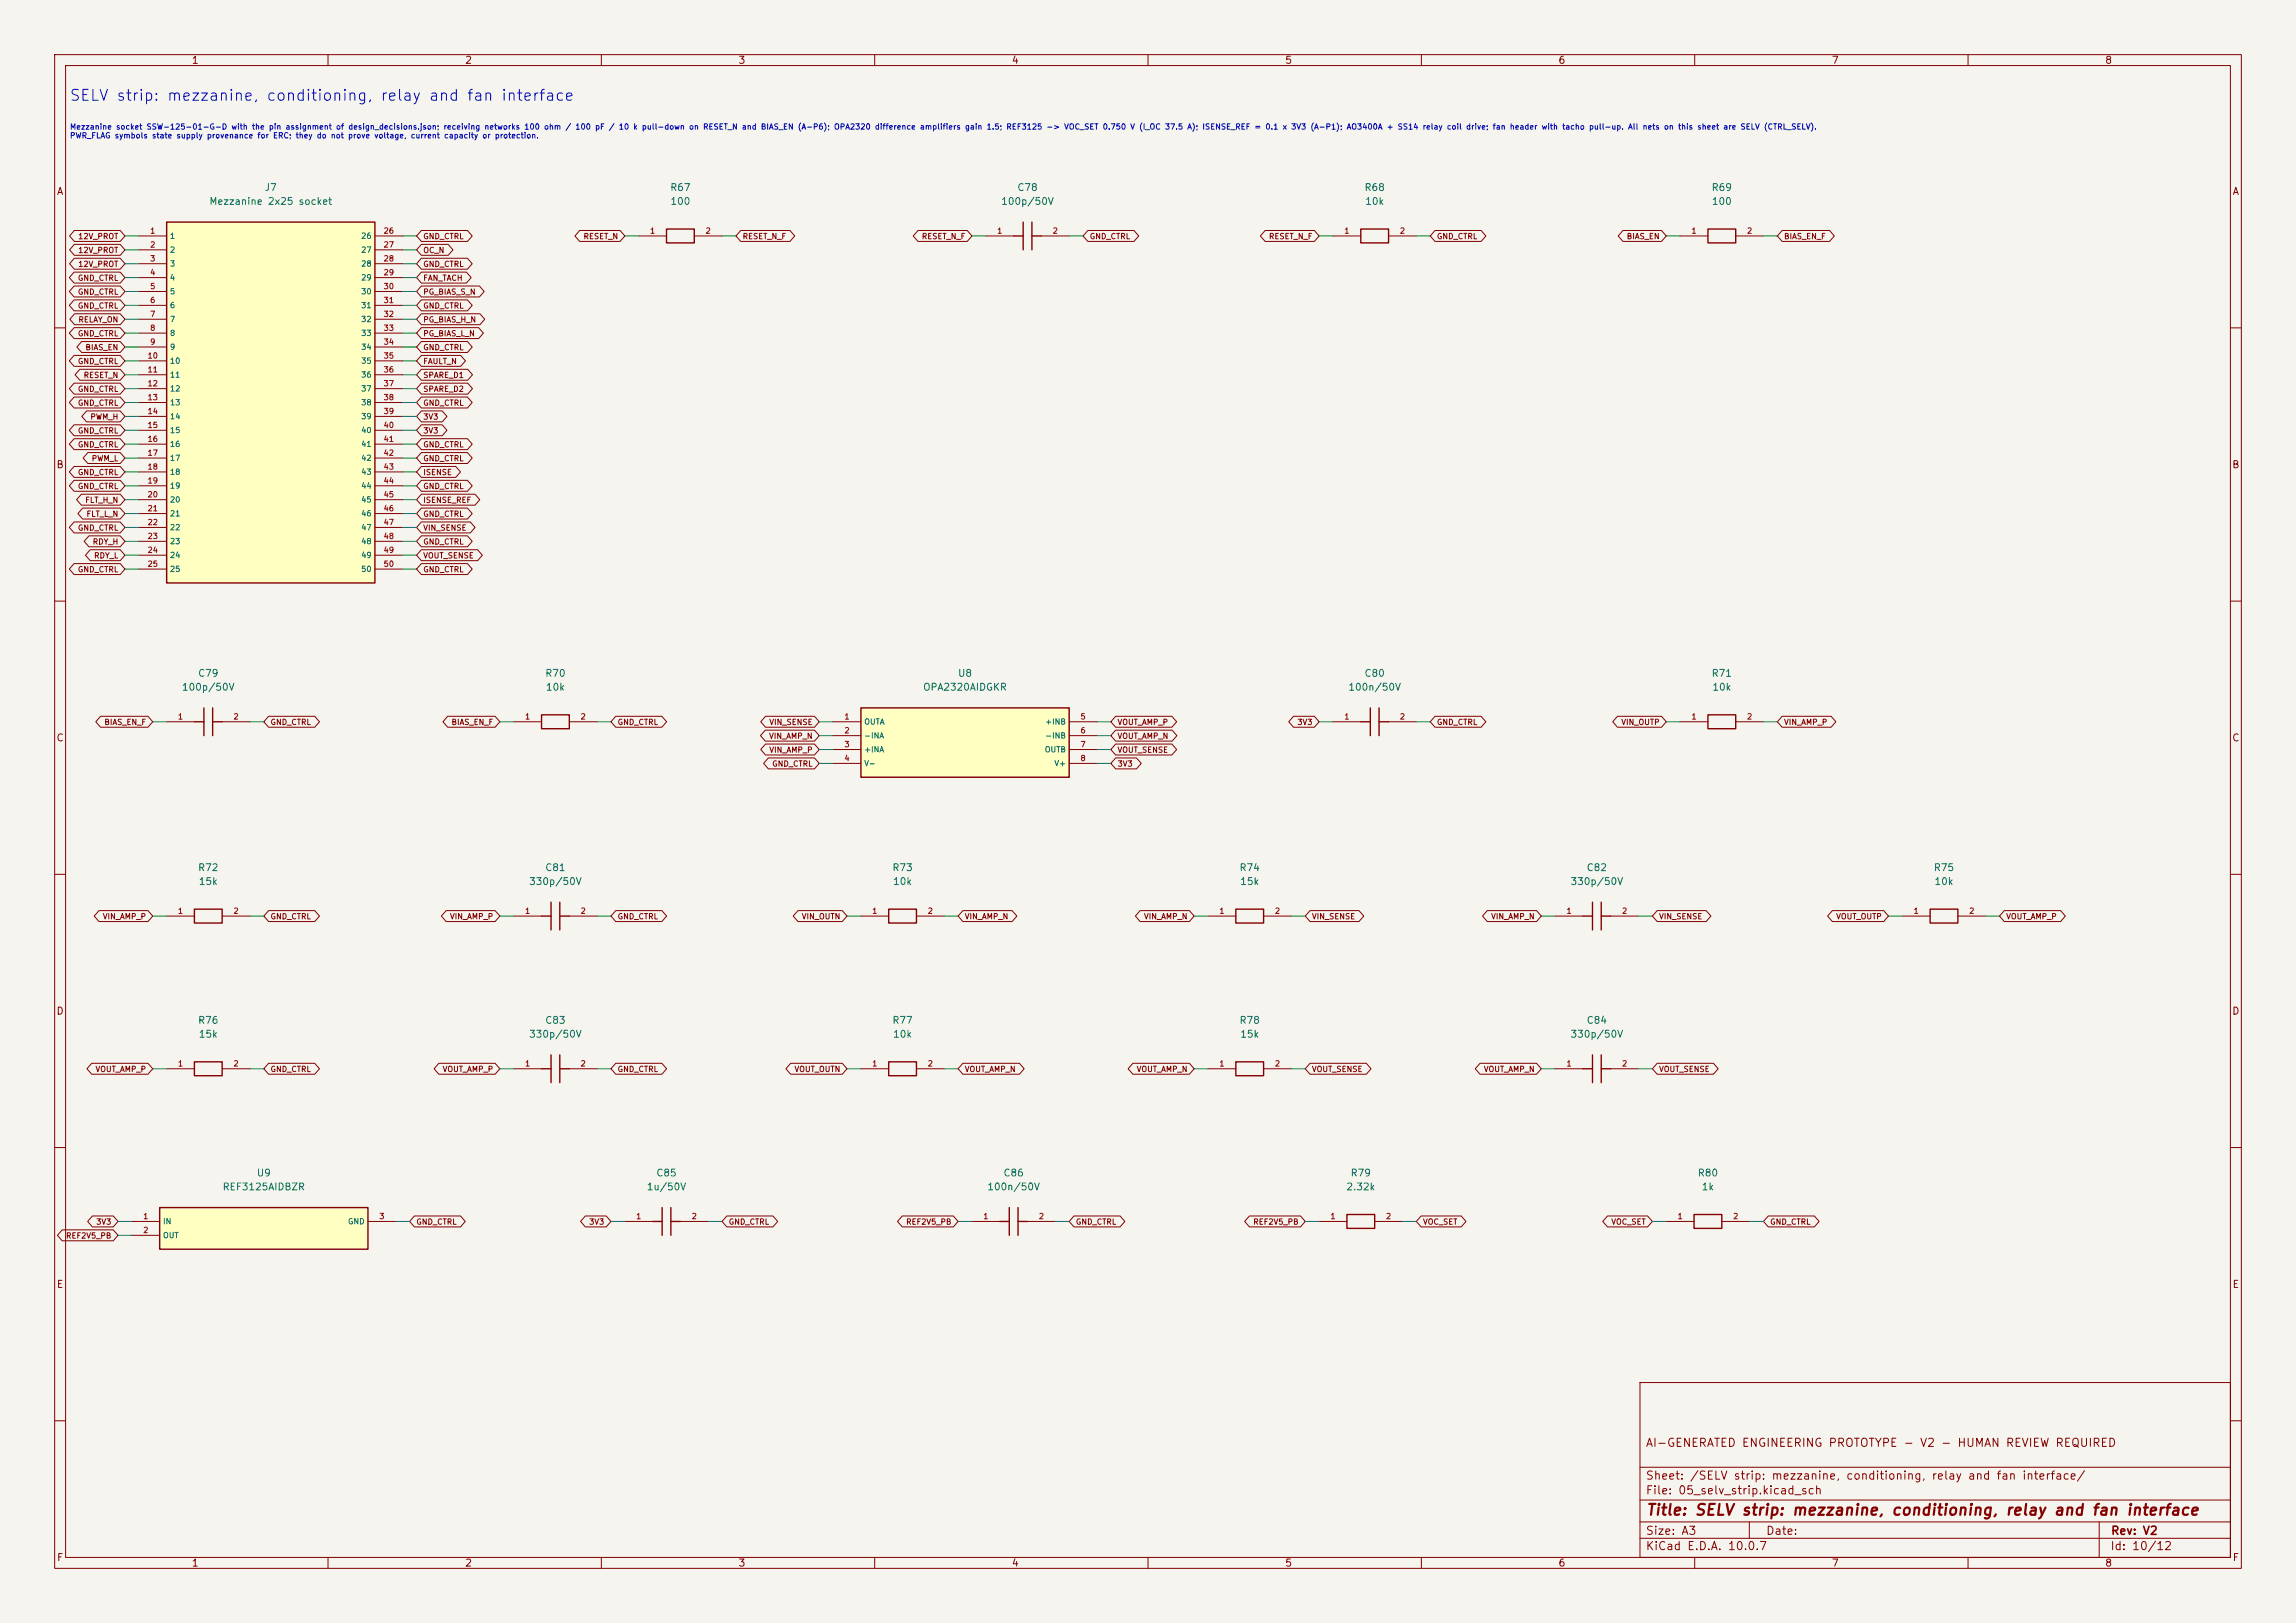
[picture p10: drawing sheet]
<svg xmlns="http://www.w3.org/2000/svg" width="420mm" height="297mm" viewBox="0 0 420 297" stroke-linecap="round" stroke-linejoin="round" font-family="sans-serif">
<defs><g id="words">
<text font-size="2" fill="#0000c2" x="12.6" y="19">SELV strip: mezzanine, conditioning, relay and fan interface</text>
<text font-size="2" fill="#840000" x="301" y="277.8">Title: SELV strip: mezzanine, conditioning, relay and fan interface</text>
<g font-size="1.5" fill="#840000">
<text x="300.9" y="265.1">AI-GENERATED ENGINEERING PROTOTYPE - V2 - HUMAN REVIEW REQUIRED</text>
<text x="300.9" y="273.8">File: 05_selv_strip.kicad_sch</text>
<text x="300.9" y="271.1">Sheet: /SELV strip: mezzanine, conditioning, relay and fan interface/</text>
<text x="300.9" y="281.2">Size: A3</text>
<text x="322.9" y="281.2">Date:</text>
<text x="386" y="281.2">Rev: V2</text>
<text x="300.9" y="284">KiCad E.D.A. 10.0.7</text>
<text x="385.9" y="284">Id: 10/12</text>
</g>
<g font-size="1.3" fill="#840000">
<text x="35" y="12">1</text>
<text x="85" y="12">2</text>
<text x="135" y="12">3</text>
<text x="185" y="12">4</text>
<text x="235" y="12">5</text>
<text x="285" y="12">6</text>
<text x="335" y="12">7</text>
<text x="385" y="12">8</text>
<text x="10.3" y="36">A</text>
<text x="408.3" y="36">A</text>
<text x="10.2" y="86">B</text>
<text x="408.2" y="86">B</text>
<text x="10.2" y="136">C</text>
<text x="408.2" y="136">C</text>
<text x="10.2" y="186">D</text>
<text x="408.2" y="186">D</text>
<text x="10.3" y="236">E</text>
<text x="408.3" y="236">E</text>
<text x="10.3" y="286">F</text>
<text x="35" y="287">1</text>
<text x="85" y="287">2</text>
<text x="135" y="287">3</text>
<text x="185" y="287">4</text>
<text x="235" y="287">5</text>
<text x="285" y="287">6</text>
<text x="335" y="287">7</text>
<text x="385" y="287">8</text>
<text x="408.3" y="286">F</text>
</g>
<g font-size="1.3" fill="#006464">
<text x="48.3" y="35.3">J7</text>
<text x="122.5" y="35.3">R67</text>
<text x="186" y="35.3">C78</text>
<text x="249.5" y="35.3">R68</text>
<text x="313" y="35.3">R69</text>
<text x="38.2" y="37.8">Mezzanine 2x25 socket</text>
<text x="122.5" y="37.8">100</text>
<text x="183" y="37.8">100p/50V</text>
<text x="249.6" y="37.8">10k</text>
<text x="313" y="37.8">100</text>
<text x="36.1" y="124.2">C79</text>
<text x="99.6" y="124.2">R70</text>
<text x="175.1" y="124.2">U8</text>
<text x="249.5" y="124.2">C80</text>
<text x="313" y="124.2">R71</text>
<text x="33.2" y="126.7">100p/50V</text>
<text x="99.7" y="126.7">10k</text>
<text x="168.8" y="126.7">OPA2320AIDGKR</text>
<text x="246.5" y="126.7">100n/50V</text>
<text x="313.1" y="126.7">10k</text>
<text x="36.1" y="159.7">R72</text>
<text x="99.6" y="159.7">C81</text>
<text x="163.1" y="159.7">R73</text>
<text x="226.6" y="159.7">R74</text>
<text x="290.1" y="159.7">C82</text>
<text x="353.6" y="159.7">R75</text>
<text x="36.2" y="162.3">15k</text>
<text x="96.7" y="162.3">330p/50V</text>
<text x="163.2" y="162.3">10k</text>
<text x="226.7" y="162.3">15k</text>
<text x="287.2" y="162.3">330p/50V</text>
<text x="353.7" y="162.3">10k</text>
<text x="36.1" y="187.7">R76</text>
<text x="36.2" y="190.2">15k</text>
<text x="96.7" y="190.2">330p/50V</text>
<text x="99.6" y="187.7">C83</text>
<text x="163.1" y="187.7">R77</text>
<text x="163.2" y="190.2">10k</text>
<text x="226.6" y="187.7">R78</text>
<text x="226.7" y="190.2">15k</text>
<text x="287.2" y="190.2">330p/50V</text>
<text x="290.1" y="187.7">C84</text>
<text x="46.9" y="215.6">U9</text>
<text x="119.9" y="215.6">C85</text>
<text x="183.4" y="215.6">C86</text>
<text x="246.9" y="215.6">R79</text>
<text x="310.4" y="215.6">R80</text>
<text x="40.6" y="218.1">REF3125AIDBZR</text>
<text x="118.2" y="218.1">1u/50V</text>
<text x="180.5" y="218.1">100n/50V</text>
<text x="246.2" y="218.1">2.32k</text>
<text x="311.2" y="218.1">1k</text>
</g>
<g font-size="1" fill="#0000c2">
<text x="12.7" y="24">Mezzanine socket SSW-125-01-G-D with the pin assignment of design_decisions.json; receiving networks 100 ohm / 100 pF / 10 k pull-down on RESET_N and BIAS_EN (A-P6); OPA2320 difference amplifiers gain 1.5; REF3125 -&gt; VOC_SET 0.750 V (I_OC 37.5 A); ISENSE_REF = 0.1 x 3V3 (A-P1); AO3400A + SS14 relay coil drive; fan header with tacho pull-up. All nets on this sheet are SELV (CTRL_SELV).</text>
<text x="12.7" y="25.6">PWR_FLAG symbols state supply provenance for ERC; they do not prove voltage, current capacity or protection.</text>
</g>
<g font-size="1" fill="#840000">
<text x="14.2" y="44">12V_PROT</text>
<text x="14.2" y="46.5">12V_PROT</text>
<text x="77.3" y="44">GND_CTRL</text>
<text x="77.3" y="46.5">OC_N</text>
<text x="106.6" y="44">RESET_N</text>
<text x="135.7" y="44">RESET_N_F</text>
<text x="168.5" y="44">RESET_N_F</text>
<text x="199.2" y="44">GND_CTRL</text>
<text x="232" y="44">RESET_N_F</text>
<text x="262.7" y="44">GND_CTRL</text>
<text x="297.5" y="44">BIAS_EN</text>
<text x="326.2" y="44">BIAS_EN_F</text>
<text x="14.2" y="51.6">GND_CTRL</text>
<text x="14.2" y="49.1">12V_PROT</text>
<text x="77.3" y="49.1">GND_CTRL</text>
<text x="77.3" y="51.6">FAN_TACH</text>
<text x="14.2" y="56.7">GND_CTRL</text>
<text x="14.2" y="54.2">GND_CTRL</text>
<text x="14.2" y="59.2">RELAY_ON</text>
<text x="77.3" y="54.2">PG_BIAS_S_N</text>
<text x="77.3" y="56.7">GND_CTRL</text>
<text x="77.3" y="59.2">PG_BIAS_H_N</text>
<text x="14.2" y="61.8">GND_CTRL</text>
<text x="15.5" y="64.3">BIAS_EN</text>
<text x="77.3" y="61.8">PG_BIAS_L_N</text>
<text x="77.3" y="64.3">GND_CTRL</text>
<text x="14.2" y="71.9">GND_CTRL</text>
<text x="14.2" y="66.9">GND_CTRL</text>
<text x="15.2" y="69.4">RESET_N</text>
<text x="77.3" y="66.9">FAULT_N</text>
<text x="77.3" y="69.4">SPARE_D1</text>
<text x="77.3" y="71.9">SPARE_D2</text>
<text x="14.2" y="74.5">GND_CTRL</text>
<text x="16.4" y="77">PWM_H</text>
<text x="77.3" y="74.5">GND_CTRL</text>
<text x="77.3" y="77">3V3</text>
<text x="14.2" y="79.6">GND_CTRL</text>
<text x="14.2" y="82.1">GND_CTRL</text>
<text x="77.3" y="79.6">3V3</text>
<text x="77.3" y="82.1">GND_CTRL</text>
<text x="14.2" y="87.2">GND_CTRL</text>
<text x="14.2" y="89.7">GND_CTRL</text>
<text x="16.7" y="84.6">PWM_L</text>
<text x="77.3" y="84.6">GND_CTRL</text>
<text x="77.3" y="87.2">ISENSE</text>
<text x="77.3" y="89.7">GND_CTRL</text>
<text x="15.5" y="92.3">FLT_H_N</text>
<text x="15.7" y="94.8">FLT_L_N</text>
<text x="77.3" y="92.3">ISENSE_REF</text>
<text x="77.3" y="94.8">GND_CTRL</text>
<text x="14.2" y="97.3">GND_CTRL</text>
<text x="16.9" y="99.9">RDY_H</text>
<text x="77.3" y="97.3">VIN_SENSE</text>
<text x="77.3" y="99.9">GND_CTRL</text>
<text x="14.2" y="105">GND_CTRL</text>
<text x="17.1" y="102.4">RDY_L</text>
<text x="77.3" y="102.4">VOUT_SENSE</text>
<text x="77.3" y="105">GND_CTRL</text>
<text x="19" y="132.9">BIAS_EN_F</text>
<text x="49.4" y="132.9">GND_CTRL</text>
<text x="82.5" y="132.9">BIAS_EN_F</text>
<text x="112.9" y="132.9">GND_CTRL</text>
<text x="140.6" y="135.4">VIN_AMP_N</text>
<text x="140.6" y="132.9">VIN_SENSE</text>
<text x="140.6" y="138">VIN_AMP_P</text>
<text x="204.3" y="132.9">VOUT_AMP_P</text>
<text x="204.3" y="135.4">VOUT_AMP_N</text>
<text x="204.3" y="138">VOUT_SENSE</text>
<text x="237.2" y="132.9">3V3</text>
<text x="262.7" y="132.9">GND_CTRL</text>
<text x="296.5" y="132.9">VIN_OUTP</text>
<text x="326.2" y="132.9">VIN_AMP_P</text>
<text x="141.2" y="140.5">GND_CTRL</text>
<text x="204.3" y="140.5">3V3</text>
<text x="18.7" y="168.5">VIN_AMP_P</text>
<text x="49.4" y="168.5">GND_CTRL</text>
<text x="82.2" y="168.5">VIN_AMP_P</text>
<text x="112.9" y="168.5">GND_CTRL</text>
<text x="146.6" y="168.5">VIN_OUTN</text>
<text x="176.4" y="168.5">VIN_AMP_N</text>
<text x="209.2" y="168.5">VIN_AMP_N</text>
<text x="239.9" y="168.5">VIN_SENSE</text>
<text x="272.7" y="168.5">VIN_AMP_N</text>
<text x="303.4" y="168.5">VIN_SENSE</text>
<text x="335.8" y="168.5">VOUT_OUTP</text>
<text x="366.9" y="168.5">VOUT_AMP_P</text>
<text x="17.4" y="196.4">VOUT_AMP_P</text>
<text x="49.4" y="196.4">GND_CTRL</text>
<text x="80.9" y="196.4">VOUT_AMP_P</text>
<text x="112.9" y="196.4">GND_CTRL</text>
<text x="145.2" y="196.4">VOUT_OUTN</text>
<text x="176.4" y="196.4">VOUT_AMP_N</text>
<text x="207.8" y="196.4">VOUT_AMP_N</text>
<text x="239.9" y="196.4">VOUT_SENSE</text>
<text x="271.3" y="196.4">VOUT_AMP_N</text>
<text x="303.4" y="196.4">VOUT_SENSE</text>
<text x="12" y="226.9">REF2V5_PB</text>
<text x="17.5" y="224.3">3V3</text>
<text x="76.1" y="224.3">GND_CTRL</text>
<text x="107.7" y="224.3">3V3</text>
<text x="133.2" y="224.3">GND_CTRL</text>
<text x="165.6" y="224.3">REF2V5_PB</text>
<text x="196.7" y="224.3">GND_CTRL</text>
<text x="229.1" y="224.3">REF2V5_PB</text>
<text x="260.2" y="224.3">VOC_SET</text>
<text x="294.6" y="224.3">VOC_SET</text>
<text x="323.7" y="224.3">GND_CTRL</text>
</g>
<g font-size="1" fill="#a90000">
<text x="27.4" y="43">1</text>
<text x="27.4" y="45.5">2</text>
<text x="70.1" y="43">26</text>
<text x="70.1" y="45.5">27</text>
<text x="118.8" y="43">1</text>
<text x="129" y="43">2</text>
<text x="182.3" y="43">1</text>
<text x="192.5" y="43">2</text>
<text x="245.8" y="43">1</text>
<text x="256" y="43">2</text>
<text x="309.3" y="43">1</text>
<text x="319.5" y="43">2</text>
<text x="27.4" y="48.1">3</text>
<text x="27.4" y="50.6">4</text>
<text x="27.4" y="53.2">5</text>
<text x="70.1" y="48.1">28</text>
<text x="70.1" y="50.6">29</text>
<text x="70.1" y="53.2">30</text>
<text x="27.4" y="55.7">6</text>
<text x="27.4" y="58.2">7</text>
<text x="70.1" y="55.7">31</text>
<text x="70.1" y="58.2">32</text>
<text x="26.9" y="65.9">10</text>
<text x="27.4" y="60.8">8</text>
<text x="27.4" y="63.3">9</text>
<text x="70.1" y="60.8">33</text>
<text x="70.1" y="63.3">34</text>
<text x="70.1" y="65.9">35</text>
<text x="26.9" y="68.4">11</text>
<text x="26.9" y="70.9">12</text>
<text x="70.1" y="68.4">36</text>
<text x="70.1" y="70.9">37</text>
<text x="26.9" y="73.5">13</text>
<text x="26.9" y="76">14</text>
<text x="70.1" y="73.5">38</text>
<text x="70.1" y="76">39</text>
<text x="26.9" y="78.6">15</text>
<text x="26.9" y="81.1">16</text>
<text x="26.9" y="83.6">17</text>
<text x="70.1" y="78.6">40</text>
<text x="70.1" y="81.1">41</text>
<text x="70.1" y="83.6">42</text>
<text x="26.9" y="86.2">18</text>
<text x="26.9" y="88.7">19</text>
<text x="70.1" y="86.2">43</text>
<text x="70.1" y="88.7">44</text>
<text x="26.9" y="91.3">20</text>
<text x="26.9" y="93.8">21</text>
<text x="70.1" y="91.3">45</text>
<text x="70.1" y="93.8">46</text>
<text x="26.9" y="96.3">22</text>
<text x="26.9" y="98.9">23</text>
<text x="26.9" y="101.4">24</text>
<text x="70.1" y="96.3">47</text>
<text x="70.1" y="98.9">48</text>
<text x="70.1" y="101.4">49</text>
<text x="26.9" y="104">25</text>
<text x="70.1" y="104">50</text>
<text x="32.4" y="131.9">1</text>
<text x="42.6" y="131.9">2</text>
<text x="95.9" y="131.9">1</text>
<text x="106.1" y="131.9">2</text>
<text x="154.4" y="131.9">1</text>
<text x="197.5" y="131.9">5</text>
<text x="245.8" y="131.9">1</text>
<text x="256" y="131.9">2</text>
<text x="309.3" y="131.9">1</text>
<text x="319.5" y="131.9">2</text>
<text x="154.4" y="134.4">2</text>
<text x="154.4" y="137">3</text>
<text x="197.5" y="134.4">6</text>
<text x="197.5" y="137">7</text>
<text x="154.4" y="139.5">4</text>
<text x="197.5" y="139.5">8</text>
<text x="32.4" y="167.5">1</text>
<text x="42.6" y="167.5">2</text>
<text x="95.9" y="167.5">1</text>
<text x="106.1" y="167.5">2</text>
<text x="159.4" y="167.5">1</text>
<text x="169.6" y="167.5">2</text>
<text x="222.9" y="167.5">1</text>
<text x="233.1" y="167.5">2</text>
<text x="286.4" y="167.5">1</text>
<text x="296.6" y="167.5">2</text>
<text x="349.9" y="167.5">1</text>
<text x="360.1" y="167.5">2</text>
<text x="32.4" y="195.4">1</text>
<text x="42.6" y="195.4">2</text>
<text x="95.9" y="195.4">1</text>
<text x="106.1" y="195.4">2</text>
<text x="159.4" y="195.4">1</text>
<text x="169.6" y="195.4">2</text>
<text x="222.9" y="195.4">1</text>
<text x="233.1" y="195.4">2</text>
<text x="286.4" y="195.4">1</text>
<text x="296.6" y="195.4">2</text>
<text x="26.1" y="223.3">1</text>
<text x="26.1" y="225.9">2</text>
<text x="69.3" y="223.3">3</text>
<text x="116.3" y="223.3">1</text>
<text x="126.4" y="223.3">2</text>
<text x="179.8" y="223.3">1</text>
<text x="189.9" y="223.3">2</text>
<text x="243.3" y="223.3">1</text>
<text x="253.4" y="223.3">2</text>
<text x="306.8" y="223.3">1</text>
<text x="316.9" y="223.3">2</text>
</g>
<g font-size="1" fill="#006464">
<text x="31" y="43.9">1</text>
<text x="31" y="46.5">2</text>
<text x="66" y="43.9">26</text>
<text x="66" y="46.5">27</text>
<text x="31" y="49">3</text>
<text x="31" y="51.6">4</text>
<text x="66" y="49">28</text>
<text x="66" y="51.6">29</text>
<text x="31" y="54.1">5</text>
<text x="31" y="56.6">6</text>
<text x="31" y="59.2">7</text>
<text x="66" y="54.1">30</text>
<text x="66" y="56.6">31</text>
<text x="66" y="59.2">32</text>
<text x="31" y="61.7">8</text>
<text x="31" y="64.3">9</text>
<text x="66" y="61.7">33</text>
<text x="66" y="64.3">34</text>
<text x="31" y="66.8">10</text>
<text x="31" y="69.3">11</text>
<text x="31" y="71.9">12</text>
<text x="66" y="66.8">35</text>
<text x="66" y="69.3">36</text>
<text x="66" y="71.9">37</text>
<text x="31" y="74.4">13</text>
<text x="31" y="77">14</text>
<text x="66" y="74.4">38</text>
<text x="66" y="77">39</text>
<text x="31" y="79.5">15</text>
<text x="31" y="82">16</text>
<text x="66" y="79.5">40</text>
<text x="66" y="82">41</text>
<text x="31" y="84.6">17</text>
<text x="31" y="87.1">18</text>
<text x="31" y="89.7">19</text>
<text x="66" y="84.6">42</text>
<text x="66" y="87.1">43</text>
<text x="66" y="89.7">44</text>
<text x="31" y="92.2">20</text>
<text x="31" y="94.7">21</text>
<text x="66" y="92.2">45</text>
<text x="66" y="94.7">46</text>
<text x="31" y="97.3">22</text>
<text x="31" y="99.8">23</text>
<text x="66" y="97.3">47</text>
<text x="66" y="99.8">48</text>
<text x="31" y="102.4">24</text>
<text x="31" y="104.9">25</text>
<text x="66" y="102.4">49</text>
<text x="66" y="104.9">50</text>
<text x="158" y="132.8">OUTA</text>
<text x="158" y="135.4">-INA</text>
<text x="158" y="137.9">+INA</text>
<text x="191" y="137.9">OUTB</text>
<text x="191.1" y="132.8">+INB</text>
<text x="191.1" y="135.4">-INB</text>
<text x="158" y="140.5">V-</text>
<text x="192.8" y="140.5">V+</text>
<text x="29.7" y="224.3">IN</text>
<text x="29.7" y="226.8">OUT</text>
<text x="63.6" y="224.3">GND</text>
</g>
</g></defs>
<path d="M0 0h420v297h-420z" fill="#f5f4ef" stroke="#f5f4ef" stroke-width=".18"/>
<g fill="none" stroke="#840000" stroke-width=".18">
<path d="M10 10h400v277h-400zM12 12h396v273h-396zM60 10v2M110 10v2M160 10v2M210 10v2M260 10v2M310 10v2M360 10v2M10 60h2M408 60h2M10 110h2"/>
<path d="M408 110h2M10 160h2M408 160h2M94 167.6h5.1M104.1 167.6h5.1M157.5 167.6h5.1M167.6 167.6h5.1M157.5 195.6h5.1M167.6 195.6h5.1M10 210h2M408 210h2M177.8 223.5h5.1"/>
<path d="M188 223.5h5M300 253h108v32h-108zM10 260h2M300 278.5h108M300 274.5h108M300 268.5h108M320 278.5v3M384 278.5v6.5M408 260h2M60 285v2M110 285v2M160 285v2"/>
<path d="M210 285v2M260 285v2M300 281.5h108M310 285v2M360 285v2"/>
</g>
<path d="M99.1 167.6h1.7M100.8 165.1v5.1M102.4 167.6h1.7M102.4 165.1v5.1M162.6 166.4h5v2.5h-5zM162.6 194.3h5v2.6h-5zM182.9 223.5h1.7M184.6 221v5.1M186.2 223.5h1.8M186.2 221v5.1" fill="none" stroke="#840000" stroke-width=".25"/>
<path d="M30.5 40.6h38.1v66.1h-38.1z" fill="#ffffc2"/>
<path d="M30.5 40.6h38.1v66.1h-38.1zM35.6 132.1h1.7M37.3 129.5v5.1M38.9 132.1h1.7M38.9 129.5v5.1M226.1 166.4h5v2.5h-5z" fill="none" stroke="#840000" stroke-width=".25"/>
<g fill="none" stroke="#840000" stroke-width=".18">
<path d="M25.4 43.2h5.1M25.4 45.7h5.1M25.4 48.3h5.1M25.4 50.8h5.1M25.4 53.3h5.1M25.4 55.9h5.1M25.4 58.4h5.1M68.6 43.2h5.1M68.6 45.7h5.1M68.6 48.3h5.1M68.6 50.8h5.1M68.6 53.3h5.1"/>
<path d="M68.6 55.9h5.1M68.6 58.4h5.1M25.4 61h5.1M25.4 63.5h5.1M25.4 66h5.1M25.4 68.6h5.1M25.4 71.1h5.1M25.4 73.7h5.1M25.4 76.2h5.1M25.4 78.7h5.1M68.6 61h5.1M68.6 63.5h5.1"/>
<path d="M68.6 66h5.1M68.6 68.6h5.1M68.6 71.1h5.1M68.6 73.7h5.1M68.6 76.2h5.1M68.6 78.7h5.1M25.4 81.3h5.1M25.4 83.8h5.1M25.4 86.4h5.1M25.4 88.9h5.1M25.4 91.4h5.1M25.4 94h5.1"/>
<path d="M25.4 96.5h5.1M25.4 99.1h5.1M68.6 81.3h5.1M68.6 83.8h5.1M68.6 86.4h5.1M68.6 88.9h5.1M68.6 91.4h5.1M68.6 94h5.1M68.6 96.5h5.1M68.6 99.1h5.1M25.4 101.6h5.1M25.4 104.1h5.1"/>
<path d="M68.6 101.6h5.1M68.6 104.1h5.1M30.5 132.1h5.1M40.6 132.1h5.1M221 167.6h5.1M231.1 167.6h5.1"/>
</g>
<path d="M157.5 129.5h38.1v12.7h-38.1z" fill="#ffffc2"/>
<g fill="none" stroke="#840000" stroke-width=".25">
<path d="M121.9 41.9h5.1v2.6h-5.1zM185.4 43.2h1.8M187.2 40.6v5.1M188.8 43.2h1.7M188.8 40.6v5.1M248.9 41.9h5.1v2.6h-5.1zM312.4 41.9h5.1v2.6h-5.1zM99.1 130.8h5v2.6h-5zM157.5 129.5h38.1v12.7h-38.1zM248.9 132.1h1.8M250.7 129.5v5.1M252.3 132.1h1.7"/>
<path d="M252.3 129.5v5.1M312.4 130.8h5.1v2.6h-5.1zM35.6 166.4h5v2.5h-5zM353.1 166.4h5v2.5h-5zM35.6 194.3h5v2.6h-5zM99.1 195.6h1.7M100.8 193v5.1M102.4 195.6h1.7M102.4 193v5.1M226.1 194.3h5v2.6h-5zM289.6 195.6h1.7M291.3 193v5.1"/>
<path d="M292.9 195.6h1.7M292.9 193v5.1M246.4 222.2h5.1v2.6h-5.1zM309.9 222.2h5.1v2.6h-5.1z"/>
</g>
<g fill="none" stroke="#840000" stroke-width=".18">
<path d="M116.8 43.2h5.1M127 43.2h5.1M180.3 43.2h5.1M190.5 43.2h5.1M243.8 43.2h5.1M254 43.2h5.1M307.3 43.2h5.1M317.5 43.2h5.1M94 132.1h5.1M104.1 132.1h5.1M152.4 132.1h5.1M152.4 134.6h5.1"/>
<path d="M152.4 137.2h5.1M152.4 139.7h5.1M195.6 132.1h5.1M195.6 134.6h5.1M195.6 137.2h5.1M195.6 139.7h5.1M243.8 132.1h5.1M254 132.1h5.1M307.3 132.1h5.1M317.5 132.1h5.1M30.5 167.6h5.1M40.6 167.6h5.1"/>
<path d="M348 167.6h5.1M358.1 167.6h5.1M30.5 195.6h5.1M40.6 195.6h5.1M94 195.6h5.1M104.1 195.6h5.1M221 195.6h5.1M231.1 195.6h5.1M284.5 195.6h5.1M294.6 195.6h5.1M241.3 223.5h5.1M251.5 223.5h5"/>
<path d="M304.8 223.5h5.1M315 223.5h5"/>
</g>
<path d="M29.2 221h38.1v7.6h-38.1z" fill="#ffffc2"/>
<path d="M289.6 167.6h1.7M291.3 165.1v5.1M292.9 167.6h1.7M292.9 165.1v5.1M29.2 221h38.1v7.6h-38.1zM119.4 223.5h1.7M121.1 221v5.1M122.7 223.5h1.8M122.7 221v5.1" fill="none" stroke="#840000" stroke-width=".25"/>
<g fill="none" stroke="#840000" stroke-width=".18">
<path d="M13.6 49.8h8.4l.9 1-.9 1h-8.4l-.9-1zM13.6 54.9h8.4l.9 1-.9 1h-8.4l-.9-1zM13.6 60h8.4l.9 1-.9 1h-8.4l-.9-1zM13.6 52.3h8.4l.9 1-.9 1h-8.4l-.9-1zM13.6 47.3h8.4l.9 1-.9 1h-8.4l-.9-1zM13.6 42.2h8.4l.9 1-.9 1h-8.4l-.9-1zM13.6 44.7h8.4l.9 1-.9 1h-8.4l-.9-1zM13.6 57.4h8.4l.9 1-.9 1h-8.4l-.8-1zM77.1 42.2h8.4l.9 1-.9 1h-8.4l-.9-1zM77.1 44.7h4.9l.9 1-.9 1h-4.9l-.9-1zM77.1 47.3h8.4l.9 1-.9 1h-8.4l-.9-1zM77.1 49.8h8.2l.9 1-.9 1h-8.2l-.9-1z"/>
<path d="M77.1 52.3h10.6l.9 1-.9 1h-10.6l-.9-1zM77.1 54.9h8.4l.9 1-.9 1h-8.4l-.9-1zM77.1 57.4h10.7l.9 1-.9 1h-10.7l-.9-1zM77.1 60h10.5l.8 1-.8 1h-10.5l-.9-1zM106 42.2h7.4l.9 1-.9 1h-7.4l-.8-1zM135.5 42.2h9l.9 1-.9 1h-9l-.9-1zM167.9 42.2h9l.9 1-.9 1h-9l-.9-1zM199 42.2h8.4l.9 1-.9 1h-8.4l-.9-1zM231.4 42.2h9l.9 1-.9 1h-9l-.9-1zM262.5 42.2h8.4l.9 1-.9 1h-8.4l-.9-1zM296.9 42.2h7l.9 1-.9 1h-7l-.9-1zM326 42.2h8.7l.8 1-.8 1h-8.7l-.9-1z"/>
<path d="M13.6 70.1h8.4l.9 1-.9 1h-8.4l-.9-1zM13.6 72.7h8.4l.9 1-.9 1h-8.4l-.9-1zM13.6 77.7h8.4l.9 1-.9 1h-8.4l-.9-1zM13.6 65h8.4l.9 1-.9 1h-8.4l-.9-1zM14.6 67.6h7.4l.9 1-.9 1h-7.4l-.9-1zM14.9 62.5h7.1l.9 1-.9 1h-7.1l-.8-1zM15.8 75.2h6.2l.9 1-.9 1h-6.2l-.8-1zM77.1 72.7h8.4l.9 1-.9 1h-8.4l-.9-1zM77.1 62.5h8.4l.9 1-.9 1h-8.4l-.9-1zM77.1 65h7.2l.8 1-.8 1h-7.2l-.9-1zM77.1 67.6h8.5l.8 1-.8 1h-8.5l-.9-1zM77.1 70.1h8.5l.8 1-.8 1h-8.5l-.9-1z"/>
<path d="M77.1 75.2h3.8l.9 1-.9 1h-3.8l-.9-1zM77.1 77.7h3.8l.9 1-.9 1h-3.8l-.9-1zM13.6 80.3h8.4l.9 1-.9 1h-8.4l-.9-1zM13.6 85.4h8.4l.9 1-.9 1h-8.4l-.9-1zM13.6 87.9h8.4l.9 1-.9 1h-8.4l-.9-1zM13.6 95.5h8.4l.9 1-.9 1h-8.4l-.9-1zM14.9 90.4h7.1l.9 1-.9 1h-7.1l-.9-1zM15.1 93h6.9l.9 1-.9 1h-6.9l-.8-1zM16.1 82.8h5.9l.9 1-.9 1h-5.9l-.9-1zM16.3 98.1h5.7l.9 1-.9 1h-5.7l-.9-1zM77.1 80.3h8.4l.9 1-.9 1h-8.4l-.9-1zM77.1 82.8h8.4l.9 1-.9 1h-8.4l-.9-1z"/>
<path d="M77.1 85.4h6.3l.8 1-.8 1h-6.3l-.9-1zM77.1 87.9h8.4l.9 1-.9 1h-8.4l-.9-1zM77.1 90.4h9.8l.9 1-.9 1h-9.8l-.9-1zM77.1 93h8.4l.9 1-.9 1h-8.4l-.9-1zM77.1 95.5h8.9l.9 1-.9 1h-8.9l-.9-1zM77.1 98.1h8.4l.9 1-.9 1h-8.4l-.9-1zM13.6 103.1h8.4l.9 1-.9 1h-8.4l-.9-1zM16.5 100.6h5.5l.9 1-.9 1h-5.5l-.9-1zM77.1 100.6h10.3l.8 1-.8 1h-10.3l-.9-1zM77.1 103.1h8.4l.9 1-.9 1h-8.4l-.9-1zM18.4 131.1h8.7l.8 1-.8 1h-8.7l-.9-1zM49.1 131.1h8.5l.8 1-.8 1h-8.5l-.8-1z"/>
<path d="M81.9 131.1h8.7l.8 1-.8 1h-8.7l-.9-1zM112.6 131.1h8.5l.8 1-.8 1h-8.5l-.8-1zM140 133.6h9l.9 1-.9 1h-9l-.9-1zM140 131.1h9l.9 1-.9 1h-9l-.8-1zM140 136.2h9l.9 1-.9 1h-9l-.8-1zM140.6 138.7h8.4l.9 1-.9 1h-8.4l-.9-1zM204.1 131.1h10.3l.8 1-.8 1h-10.3l-.9-1zM204.1 133.6h10.3l.9 1-.9 1h-10.3l-.9-1zM204.1 136.2h10.3l.8 1-.8 1h-10.3l-.9-1zM204.1 138.7h3.8l.9 1-.9 1h-3.8l-.9-1zM236.6 131.1h3.8l.9 1-.9 1h-3.8l-.9-1zM262.5 131.1h8.4l.9 1-.9 1h-8.4l-.9-1z"/>
<path d="M295.9 131.1h8l.9 1-.9 1h-8l-.9-1zM326 131.1h8.9l.9 1-.9 1h-8.9l-.9-1zM18.1 166.6h9l.8 1-.8 1h-9l-.9-1zM49.1 166.6h8.5l.8 1-.8 1h-8.5l-.8-1zM81.6 166.6h9l.8 1-.8 1h-9l-.9-1zM112.6 166.6h8.5l.8 1-.8 1h-8.5l-.8-1zM146 166.6h8.1l.8 1-.8 1h-8.1l-.9-1zM176.1 166.6h9l.9 1-.9 1h-9l-.8-1zM208.6 166.6h9l.8 1-.8 1h-9l-.9-1zM239.6 166.6h9l.9 1-.9 1h-9l-.8-1zM272.1 166.6h9l.8 1-.8 1h-9l-.9-1zM284.5 167.6h5.1"/>
<path d="M294.6 167.6h5.1M303.1 166.6h9l.9 1-.9 1h-9l-.8-1zM335.2 166.6h9.4l.8 1-.8 1h-9.4l-.9-1zM366.6 166.6h10.3l.9 1-.9 1h-10.3l-.8-1zM16.8 194.6h10.3l.8 1-.8 1h-10.3l-.9-1zM49.1 194.6h8.5l.8 1-.8 1h-8.5l-.8-1zM80.3 194.6h10.3l.8 1-.8 1h-10.3l-.9-1zM112.6 194.6h8.5l.8 1-.8 1h-8.5l-.8-1zM144.6 194.6h9.5l.8 1-.8 1h-9.5l-.8-1zM176.1 194.6h10.4l.8 1-.8 1h-10.4l-.8-1zM207.2 194.6h10.4l.8 1-.8 1h-10.4l-.8-1zM239.6 194.6h10.3l.9 1-.9 1h-10.3l-.8-1z"/>
<path d="M270.7 194.6h10.4l.8 1-.8 1h-10.4l-.8-1zM303.1 194.6h10.3l.9 1-.9 1h-10.3l-.8-1zM11.4 225.1h9.3l.9 1-.9 1h-9.3l-.9-1zM16.9 222.5h3.8l.9 1-.9 1h-3.8l-.9-1zM24.1 223.5h5.1M24.1 226.1h5.1M67.3 223.5h5.1M75.8 222.5h8.4l.9 1-.9 1h-8.4l-.9-1zM107.1 222.5h3.8l.9 1-.9 1h-3.8l-.9-1zM114.3 223.5h5.1M124.5 223.5h5M133 222.5h8.4l.9 1-.9 1h-8.4l-.9-1z"/>
<path d="M165 222.5h9.4l.9 1-.9 1h-9.4l-.8-1zM196.5 222.5h8.4l.9 1-.9 1h-8.4l-.9-1zM228.5 222.5h9.4l.9 1-.9 1h-9.4l-.8-1zM260 222.5h7.3l.9 1-.9 1h-7.3l-.9-1zM294 222.5h7.4l.9 1-.9 1h-7.4l-.8-1zM323.5 222.5h8.4l.9 1-.9 1h-8.4l-.9-1z"/>
</g>
<g fill="none" stroke="#009600" stroke-width=".18">
<path d="M22.9 55.9h2.5M22.9 58.4h2.5M22.9 53.3h2.5M22.9 50.8h2.5M22.9 48.3h2.5M22.9 43.2h2.5M22.9 45.7h2.5M73.7 55.9h2.5M73.7 58.4h2.5M73.7 53.3h2.5M73.7 50.8h2.5M73.7 48.3h2.5"/>
<path d="M73.7 43.2h2.5M73.7 45.7h2.5M114.3 43.2h2.5M132.1 43.2h2.5M177.8 43.2h2.5M195.6 43.2h2.5M241.3 43.2h2.5M259.1 43.2h2.5M304.8 43.2h2.5M322.6 43.2h2.5M22.9 68.6h2.5M22.9 71.1h2.5"/>
<path d="M22.9 73.7h2.5M22.9 76.2h2.5M22.9 78.7h2.5M22.9 61h2.5M22.9 63.5h2.5M22.9 66h2.5M73.7 68.6h2.5M73.7 71.1h2.5M73.7 73.7h2.5M73.7 76.2h2.5M73.7 78.7h2.5M73.7 61h2.5"/>
<path d="M73.7 63.5h2.5M73.7 66h2.5M22.9 94h2.5M22.9 96.5h2.5M22.9 99.1h2.5M22.9 81.3h2.5M22.9 83.8h2.5M22.9 86.4h2.5M22.9 88.9h2.5M22.9 91.4h2.5M73.7 94h2.5M73.7 96.5h2.5"/>
<path d="M73.7 99.1h2.5M73.7 81.3h2.5M73.7 83.8h2.5M73.7 86.4h2.5M73.7 88.9h2.5M73.7 91.4h2.5M22.9 101.6h2.5M22.9 104.1h2.5M73.7 101.6h2.5M73.7 104.1h2.5M27.9 132.1h2.6M45.7 132.1h2.6"/>
<path d="M91.4 132.1h2.6M109.2 132.1h2.6M149.9 132.1h2.5M149.9 139.7h2.5M149.9 134.6h2.5M149.9 137.2h2.5M200.7 132.1h2.5M200.7 139.7h2.5M200.7 134.6h2.5M200.7 137.2h2.5M241.3 132.1h2.5M259.1 132.1h2.5"/>
<path d="M304.8 132.1h2.5M322.6 132.1h2.5M27.9 167.6h2.6M45.7 167.6h2.6M91.4 167.6h2.6M109.2 167.6h2.6M154.9 167.6h2.6M172.7 167.6h2.6M218.4 167.6h2.6M236.2 167.6h2.6M281.9 167.6h2.6M299.7 167.6h2.6"/>
<path d="M345.4 167.6h2.6M363.2 167.6h2.6M27.9 195.6h2.6M45.7 195.6h2.6M91.4 195.6h2.6M109.2 195.6h2.6M154.9 195.6h2.6M172.7 195.6h2.6M218.4 195.6h2.6M236.2 195.6h2.6M281.9 195.6h2.6M299.7 195.6h2.6"/>
<path d="M21.6 223.5h2.5M21.6 226.1h2.5M72.4 223.5h2.5M111.8 223.5h2.5M129.5 223.5h2.6M175.3 223.5h2.5M193 223.5h2.6M238.8 223.5h2.5M256.5 223.5h2.6M302.3 223.5h2.5M320 223.5h2.6"/>
</g>
<use href="#words"/>
</svg>
